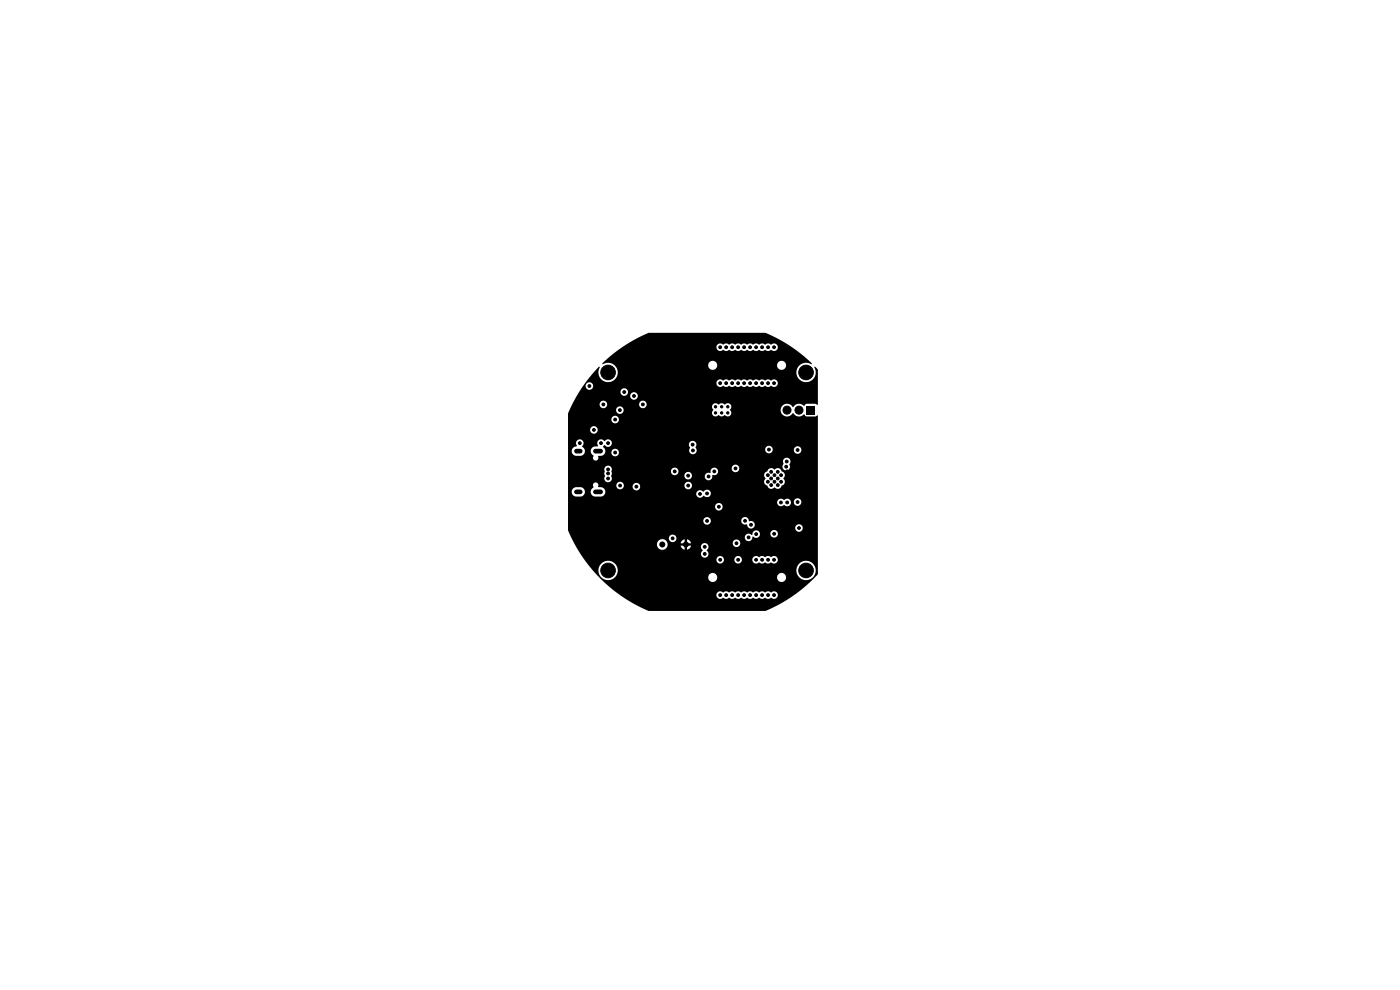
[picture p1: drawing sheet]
<svg xmlns="http://www.w3.org/2000/svg" width="297mm" height="210mm" viewBox="0 0 297 210" stroke-linecap="round" stroke-linejoin="round" font-family="sans-serif">
<g fill="#000" stroke="#000" stroke-width=".21">
<circle cx="129" cy="79" r="1.55"/>
<circle cx="152.8" cy="73.7" r=".3"/>
<circle cx="154.1" cy="73.7" r=".3"/>
<circle cx="155.3" cy="73.7" r=".3"/>
<circle cx="156.6" cy="73.7" r=".3"/>
<circle cx="157.9" cy="73.7" r=".3"/>
<circle cx="159.1" cy="73.7" r=".3"/>
<circle cx="160.4" cy="73.7" r=".3"/>
<circle cx="161.7" cy="73.7" r=".3"/>
<circle cx="162.9" cy="73.7" r=".3"/>
<circle cx="164.2" cy="73.7" r=".3"/>
<circle cx="171" cy="79" r="1.55"/>
<circle cx="123" cy="94" r=".3"/>
<circle cx="125" cy="81.9" r=".3"/>
<circle cx="126" cy="91.2" r=".3"/>
<circle cx="127.5" cy="94" r=".3"/>
<circle cx="128" cy="85.8" r=".3"/>
<circle cx="129" cy="94" r=".3"/>
<circle cx="129" cy="99.6" r=".3"/>
<circle cx="130.5" cy="96" r=".3"/>
<circle cx="130.5" cy="89" r=".3"/>
<circle cx="131.5" cy="87" r=".3"/>
<circle cx="132.4" cy="83.2" r=".3"/>
<circle cx="134.5" cy="84" r=".3"/>
<circle cx="136.4" cy="85.8" r=".3"/>
<circle cx="146.9" cy="94.3" r=".3"/>
<circle cx="147" cy="95.6" r=".3"/>
<circle cx="148" cy="97" r=".3"/>
<circle cx="149.5" cy="88.5" r=".3"/>
<circle cx="151.8" cy="87.6" r=".25"/>
<circle cx="151.8" cy="86.3" r=".25"/>
<circle cx="152.8" cy="81.3" r=".3"/>
<circle cx="153.1" cy="87.6" r=".25"/>
<circle cx="153.1" cy="86.3" r=".25"/>
<circle cx="154.1" cy="81.3" r=".3"/>
<circle cx="154.4" cy="87.6" r=".25"/>
<circle cx="154.4" cy="86.3" r=".25"/>
<circle cx="155.3" cy="81.3" r=".3"/>
<circle cx="156" cy="99.4" r=".3"/>
<circle cx="156.6" cy="81.3" r=".3"/>
<circle cx="157.9" cy="81.3" r=".3"/>
<circle cx="159" cy="86" r=".3"/>
<circle cx="159" cy="87.4" r=".3"/>
<circle cx="159.1" cy="81.3" r=".3"/>
<circle cx="160.4" cy="81.3" r=".3"/>
<circle cx="161.7" cy="81.3" r=".3"/>
<circle cx="162" cy="86" r=".3"/>
<circle cx="162" cy="87.4" r=".3"/>
<circle cx="162.9" cy="81.3" r=".3"/>
<circle cx="163.1" cy="95.4" r=".3"/>
<circle cx="164.2" cy="81.3" r=".3"/>
<circle cx="166.8" cy="99" r=".3"/>
<circle cx="166.9" cy="97.9" r=".3"/>
<circle cx="167" cy="87" r=".85"/>
<circle cx="169.2" cy="95.5" r=".3"/>
<circle cx="169.5" cy="87" r=".85"/>
<circle cx="129" cy="101.5" r=".3"/>
<circle cx="129" cy="100.4" r=".3"/>
<circle cx="130.5" cy="108.5" r=".3"/>
<circle cx="131.5" cy="103" r=".3"/>
<circle cx="135" cy="103.2" r=".3"/>
<circle cx="136.5" cy="100" r=".3"/>
<circle cx="142.7" cy="114.2" r=".3"/>
<circle cx="143.1" cy="100" r=".3"/>
<circle cx="146" cy="100.9" r=".3"/>
<circle cx="146" cy="103" r=".3"/>
<circle cx="148.5" cy="104.8" r=".3"/>
<circle cx="149.5" cy="116" r=".3"/>
<circle cx="149.5" cy="117.5" r=".3"/>
<circle cx="150" cy="104.7" r=".3"/>
<circle cx="150" cy="110.5" r=".3"/>
<circle cx="150" cy="105.9" r=".3"/>
<circle cx="150.3" cy="101.1" r=".3"/>
<circle cx="151" cy="113" r=".3"/>
<circle cx="151.5" cy="100" r=".3"/>
<circle cx="152.5" cy="107.5" r=".3"/>
<circle cx="152.8" cy="118.7" r=".3"/>
<circle cx="156.2" cy="115.2" r=".3"/>
<circle cx="156.6" cy="118.7" r=".3"/>
<circle cx="158.1" cy="110.5" r=".3"/>
<circle cx="158.8" cy="114" r=".3"/>
<circle cx="159.3" cy="111.3" r=".3"/>
<circle cx="160.4" cy="118.7" r=".3"/>
<circle cx="160.4" cy="113.3" r=".3"/>
<circle cx="161.7" cy="118.7" r=".3"/>
<circle cx="162.9" cy="100.8" r=".3"/>
<circle cx="162.9" cy="102.2" r=".3"/>
<circle cx="162.9" cy="118.7" r=".3"/>
<circle cx="163.6" cy="101.5" r=".3"/>
<circle cx="163.6" cy="102.9" r=".3"/>
<circle cx="163.6" cy="100.1" r=".3"/>
<circle cx="164.2" cy="118.7" r=".3"/>
<circle cx="164.2" cy="113.2" r=".3"/>
<circle cx="164.3" cy="100.8" r=".3"/>
<circle cx="164.3" cy="102.2" r=".3"/>
<circle cx="165" cy="101.5" r=".3"/>
<circle cx="165" cy="102.9" r=".3"/>
<circle cx="165" cy="100.1" r=".3"/>
<circle cx="165.7" cy="106.6" r=".3"/>
<circle cx="165.7" cy="100.8" r=".3"/>
<circle cx="165.7" cy="102.2" r=".3"/>
<circle cx="167" cy="106.6" r=".3"/>
<circle cx="167" cy="100" r=".3"/>
<circle cx="169.2" cy="106.5" r=".3"/>
<circle cx="169.5" cy="112" r=".3"/>
<circle cx="170.7" cy="111" r=".3"/>
<circle cx="129" cy="121" r="1.55"/>
<circle cx="152.8" cy="126.2" r=".3"/>
<circle cx="154.1" cy="126.2" r=".3"/>
<circle cx="155.3" cy="126.2" r=".3"/>
<circle cx="156.6" cy="126.2" r=".3"/>
<circle cx="157.9" cy="126.2" r=".3"/>
<circle cx="159.1" cy="126.2" r=".3"/>
<circle cx="160.4" cy="126.2" r=".3"/>
<circle cx="161.7" cy="126.2" r=".3"/>
<circle cx="162.9" cy="126.2" r=".3"/>
<circle cx="164.2" cy="126.2" r=".3"/>
<circle cx="171" cy="121" r="1.55"/>
</g>
<g fill="#000">
<path d="M127 77.8l.3 .1a2.06 2.06 0 0 0 .4 2.7 2.06 2.06 0 0 0 2.8-.2 2.06 2.06 0 0 0 0-2.8h19.7l.1 .2a.97 .97 0 0 0 1 .7 .97 .97 0 0 0 .9-.9h12.6l.1 .2a.97 .97 0 0 0 1.6 .4 .97 .97 0 0 0-.4-1.6 .97 .97 0 0 0-1.3 1h-12.6v-.2a.97 .97 0 0 0-1.1-.9 .97 .97 0 0 0-.9 1.1h-19.7l-.1-.1a2.91 2.91 0 0 0-2.6-.3l1.6-1.6 2.7-2h19.9a.86 .86 0 0 0 .5 .8 .86 .86 0 0 0 1-.2 1.05 1.05 0 0 0 1.3 0 1.13 1.13 0 0 0 1.2 0 1.13 1.13 0 0 0 1.3 0 1.13 1.13 0 0 0 1.3 0 1.13 1.13 0 0 0 1.3 0 1.13 1.13 0 0 0 1.2 0 1.13 1.13 0 0 0 1.3 0 1.13 1.13 0 0 0 1.3 0 .82 .82 0 0 0 1.1-.1 .82 .82 0 0 0-.1-1.1 .82 .82 0 0 0-1.2 .1 1.05 1.05 0 0 0-1.3 0 1.13 1.13 0 0 0-1.3 0 1.13 1.13 0 0 0-1.2 0 1.13 1.13 0 0 0-1.3 0 1.13 1.13 0 0 0-1.3 0 1.13 1.13 0 0 0-1.2 0 1.13 1.13 0 0 0-1.3 0 1.13 1.13 0 0 0-1.3 0 .8 .8 0 0 0-.8-.2 .8 .8 0 0 0-.5 .7h-19.9l2.7-1.7 2.8-1.3h24.8l2.8 1.3 2.6 1.6 2.8 2.1 1.6 1.4v.2a2.08 2.08 0 0 0-3.1 .8 2.08 2.08 0 0 0 1.3 2.9 2.08 2.08 0 0 0 2.7-1.8l-.3-1.3 .7 .6v7.4l-.6-.2h-1.8l-.5 .5a1.49 1.49 0 0 0-2.4 .3 1.39 1.39 0 0 0-2.1-.5 1.39 1.39 0 0 0 0 2.2 1.39 1.39 0 0 0 2.1-.5 1.52 1.52 0 0 0 2.4 .3l.5 .4 1.8 .1 .5-.3 .1 .1v33.6l-1.1 1.1-2.2 2-2.4 1.8-2.6 1.6-2.8 1.3h-24.8l-3.2-1.6-3-1.8h20.6a.86 .86 0 0 0 .5 .8 .86 .86 0 0 0 1-.2 1.05 1.05 0 0 0 1.3 0 1.13 1.13 0 0 0 1.2 0 1.13 1.13 0 0 0 1.3 0 1.13 1.13 0 0 0 1.3 0 1.13 1.13 0 0 0 1.3 0 1.13 1.13 0 0 0 1.2 0 1.13 1.13 0 0 0 1.3 0 1.13 1.13 0 0 0 1.3 0 .83 .83 0 0 0 1.1-.1 .83 .83 0 0 0-.1-1.2 .83 .83 0 0 0-1.2 .2 1.05 1.05 0 0 0-1.3 0 1.13 1.13 0 0 0-1.3 0 1.13 1.13 0 0 0-1.2 0 1.13 1.13 0 0 0-1.3 0 1.13 1.13 0 0 0-1.3 0 1.13 1.13 0 0 0-1.2 0 1.13 1.13 0 0 0-1.3 0 1.13 1.13 0 0 0-1.3 0 .8 .8 0 0 0-.8-.2 .8 .8 0 0 0-.5 .7h-20.6l-3.1-2.6-2.6-2.7h1.2v.2a2.05 2.05 0 0 0 3.4 1.5h19.9l.1 .2a.97 .97 0 0 0 1 .7 .97 .97 0 0 0 .9-.9h12.6l.1 .2a.97 .97 0 0 0 1.6 .4 .97 .97 0 0 0-.4-1.6 .97 .97 0 0 0-1.3 1h-12.6v-.2a.97 .97 0 0 0-1.1-.9 .97 .97 0 0 0-.9 1.1h-19.9l.5-.7 .3-1h37.8v.2a2.05 2.05 0 0 0 3.2 1.7 2.05 2.05 0 0 0 0-3.5 2.05 2.05 0 0 0-3.2 1.6h-37.8l-.1-.3a2.05 2.05 0 0 0-2.1-1.6 2.05 2.05 0 0 0-2 1.9h-1.2l-1.8-2.2h28.1a.8 .8 0 0 0 .8 .8 .8 .8 0 0 0 .8-.8h2.2v.1a.8 .8 0 0 0 .9 .7 .8 .8 0 0 0 .7-.8h2.2v.1a.87 .87 0 0 0 1.5 .5 1.05 1.05 0 0 0 1.3 0 1.13 1.13 0 0 0 1.3 0 .83 .83 0 0 0 1.1-.1 .83 .83 0 0 0-.1-1.2 .83 .83 0 0 0-1.2 .2 1.05 1.05 0 0 0-1.3 0 1.13 1.13 0 0 0-1.3 0 .8 .8 0 0 0-.8-.2 .8 .8 0 0 0-.5 .7h-2.2v-.2a.8 .8 0 0 0-.9-.6 .8 .8 0 0 0-.7 .8h-2.2v-.2a.8 .8 0 0 0-.9-.6 .8 .8 0 0 0-.7 .8h-28.1l-2-3.3h17.5v.2a1.14 1.14 0 0 0 1.3 1 1.14 1.14 0 0 0 .9-1.4h3.6v.6h-.8l.4 .6 .4 .2v-.8h.6v.8l.4-.2 .4-.5h2.1l.4 .9a.84 .84 0 0 0-.2 1.2 .84 .84 0 0 0 1.3 0 .84 .84 0 0 0-.3-1.3 .81 .81 0 0 0 .1-1.3 .81 .81 0 0 0-1.3 .5h-2.1v-.1h-.8v-.6h9.6v.1a.8 .8 0 0 0 1.3 .6 .8 .8 0 0 0 0-1.3 .8 .8 0 0 0-1.3 .6h-8.8l-.4-.6-.4-.2v.8h-.6v-.8l-.6 .4-.2 .4h-2.8a1.14 1.14 0 0 0-1.2-.8 1.14 1.14 0 0 0-1 1h-17.5l-.7-1.3h20.7a.8 .8 0 0 0 .9 .9 .8 .8 0 0 0 .7-1.1h14.5v.2a.85 .85 0 0 0 1 .7 .85 .85 0 0 0 .7-1 .87 .87 0 0 0 1 .2 .87 .87 0 0 0 .5-.8h2.2v.1a.8 .8 0 0 0 1.3 .6 .8 .8 0 0 0 0-1.4 .8 .8 0 0 0-1.3 .7l-2.2-.1a.85 .85 0 0 0-1-.6 .85 .85 0 0 0-.7 1h-.1a.8 .8 0 0 0-.8-.3 .8 .8 0 0 0-.6 .7l-14.6-.1a.8 .8 0 0 0-.9-.4 .8 .8 0 0 0-.6 .7h-20.7l-.7-1.6v-2.1h28.7v.2a.8 .8 0 0 0 .9 .7 .8 .8 0 0 0 .7-.9h6.5v.2a.91 .91 0 0 0 1.2 .6v.1a.8 .8 0 0 0 .5 .8 .8 .8 0 0 0 .8-.2h8.9v.2a.8 .8 0 0 0 1.2 .6 .8 .8 0 0 0 0-1.4 .8 .8 0 0 0-1.2 .6h-8.9l.1-.1a.85 .85 0 0 0 0-1 .85 .85 0 0 0-1-.2 .82 .82 0 0 0-.8-.9 .82 .82 0 0 0-.8 .7h-6.5v-.1a.8 .8 0 0 0-.9-.6 .8 .8 0 0 0-.7 .7h-28.7v-3h31.2v.2a.8 .8 0 0 0 1.2 .6 .8 .8 0 0 0 0-1.4 .8 .8 0 0 0-1.2 .6h-31.2v-.9h44.4v.2a.87 .87 0 0 0 .6 .7 .87 .87 0 0 0 .9-.3 .81 .81 0 0 0 .9 .2 .81 .81 0 0 0 .5-.9h.6v.2a.8 .8 0 0 0 1.2 .6 .8 .8 0 0 0 0-1.4 .8 .8 0 0 0-1.2 .6h-.6a.88 .88 0 0 0-1.5-.3l-.1-.1a.8 .8 0 0 0-1.3 .5h-44.4v-2.1h.8l.2 .6 .5 .3h1.2a1.01 1.01 0 0 0 .9-.9h1.2l.4 .7 .5 .2h1.5l.6-.6h19.4v.2a.86 .86 0 0 0 .7 .7 .86 .86 0 0 0 .9-.4 .83 .83 0 0 0 1.3 0 .83 .83 0 0 0-.2-1.3 .83 .83 0 0 0-1.2 .4h-.1a.8 .8 0 0 0-.8-.3 .8 .8 0 0 0-.6 .7h-19.4l.1-.1a1 1 0 0 0-.9-1.3h-.6v-.4h3.8v.2a.8 .8 0 0 0 .8 .7 .8 .8 0 0 0 .8-.6h1.9v.1a.8 .8 0 0 0 1 .7 .8 .8 0 0 0 .5-1.1h9.5v.2a.8 .8 0 0 0 1.2 .6 .8 .8 0 0 0 0-1.4 .8 .8 0 0 0-1.2 .6h-9.5a.8 .8 0 0 0-.9-.5 .8 .8 0 0 0-.6 .8l-1.9-.1a.8 .8 0 0 0-.7-.9 .8 .8 0 0 0-.9 .7l-3.8-.1a.58 .58 0 0 0-.8-.4 .58 .58 0 0 0-.2 .9v.1a1 1 0 0 0-.6 1h-1.2v-.2a1.01 1.01 0 0 0-.9-.9l-1.2 .1-.5 .3-.2 .7h-.8v-4.9h7.7v1a.7 .7 0 0 1 0 .9 .83 .83 0 0 0 1.1 .8 .83 .83 0 0 0 .3-1.3l15.6-.1a.8 .8 0 0 0 .7 .9 .8 .8 0 0 0 .9-.7h2.7v.2a.84 .84 0 0 0 1 .7 .84 .84 0 0 0 .6-1.1l11-.1 .1 .5a.44 .44 0 0 1 .2 .4 .44 .44 0 0 1-.3 .4 1.11 1.11 0 0 0 .7 1.1 .9 .9 0 0 0 1.5 .3 .89 .89 0 0 0 .9 .3 .89 .89 0 0 0 .7-.7 .89 .89 0 0 0 .3-1.5 .89 .89 0 0 0 .3-.9 .89 .89 0 0 0-.7-.7 .87 .87 0 0 0-.7-.6 .87 .87 0 0 0-.8 .3 .96 .96 0 0 0-1.6 .4l-.4 .3-.2 .4h-10.2a.8 .8 0 0 0 .4-.7 .8 .8 0 0 0-.4-.7h3.3v.1a.8 .8 0 0 0 1.1 .7 .8 .8 0 0 0 .4-1.2h9.3v.2a.84 .84 0 0 0 1.1 .6 .84 .84 0 0 0 .4-1.3 .83 .83 0 0 0-.1-1.1 .83 .83 0 0 0-1.1 0 .83 .83 0 0 0-.1 1.2l-.2 .4h-9.3a.8 .8 0 0 0-.9-.3 .8 .8 0 0 0-.6 .7l-3.4-.1a.9 .9 0 0 0-1.1 1.1h-.2a.8 .8 0 0 0-1 .7h-2.7a.8 .8 0 0 0-.7-.9 .8 .8 0 0 0-.9 .7h-15.5v-.9h12.6a.8 .8 0 0 0 1.1 .9 .8 .8 0 0 0 .3-1.4 .8 .8 0 0 0-1.3 .4l-.1 .1h-12.6a.8 .8 0 0 0-.5-1.1 .8 .8 0 0 0-1 .7h-7.7v-3.7h.8l.2 .5 .7 .4 1.4-.1 .4-.4 .1-.4h1.2l.2 .5 .4 .4a.61 .61 0 0 0 .1 .8 .61 .61 0 0 0 .8 .1 .61 .61 0 0 0 .1-.8l.1-.1a1.13 1.13 0 0 0 1.4-.7l1.3-.1v.2a.8 .8 0 0 0 1.2 .6 .8 .8 0 0 0 0-1.4 .8 .8 0 0 0-1.2 .6h-1.3a1.22 1.22 0 0 0-.5-1.2l.3-.3 .2 .1a.8 .8 0 0 0 .7 .3 .8 .8 0 0 0 .7-.6h16.3l.1 .5a.54 .54 0 0 1 0 .8 .8 .8 0 0 0 .9 .9 .8 .8 0 0 0 .7-1.1h14.5v.1a.8 .8 0 0 0 .9 .8 .8 .8 0 0 0 .7-.8h4.5v.1a.8 .8 0 0 0 1.2 .6 .8 .8 0 0 0 0-1.3 .8 .8 0 0 0-1.2 .6l-4.5-.1a.8 .8 0 0 0-.8-.7 .8 .8 0 0 0-.8 .7h-14.5l-.3-.4a.82 .82 0 0 0-.2-1.3 .82 .82 0 0 0-1.2 .6h-16.3a.84 .84 0 0 0-.5-1 .84 .84 0 0 0-1.1 .4 .86 .86 0 0 0-1.2-.2 .86 .86 0 0 0-.1 1.2l-.1 .1a1.1 1.1 0 0 0-1.5 1.1h-1.2l-.1-.6-.5-.5a.85 .85 0 0 0 .1-1.2 .85 .85 0 0 0-1.2-.1 .85 .85 0 0 0 0 1.2l-.1 .1a1 1 0 0 0-1 1.1h-.8v-4.7h4.7v.2a.8 .8 0 0 0 1.2 .6 .8 .8 0 0 0 0-1.4 .8 .8 0 0 0-1.2 .6h-4.7v-2.2h9.2v.2a.8 .8 0 0 0 1.2 .6 .8 .8 0 0 0 0-1.4 .8 .8 0 0 0-1.2 .6h-9.2v-1.2l.3-.8h9.9a.8 .8 0 0 0 1.1 .9 .8 .8 0 0 0 .2-1.4 .8 .8 0 0 0-1.3 .4v.1h-9.9l.6-1.2h5.8a.8 .8 0 0 0 .8 .9 .8 .8 0 0 0 .8-.9h6.8v.2a.8 .8 0 0 0 .5 .7 .8 .8 0 0 0 .8-.2h14.1l.1 .1a.49 .49 0 0 1 0 .9 .81 .81 0 0 0 .4 .9 .81 .81 0 0 0 1-.2 1.03 1.03 0 0 0 1.3 0 .79 .79 0 0 0 1.2-.1 .79 .79 0 0 0-.1-1.1 .8 .8 0 0 0 0-1.2 .8 .8 0 0 0-1.2 .1 .89 .89 0 0 0-1.3 0 .76 .76 0 0 0-.9-.2 .76 .76 0 0 0-.5 .8l-14-.1a.8 .8 0 0 0-.3-1.2 .8 .8 0 0 0-1.1 .6l-6.8-.1a.8 .8 0 0 0-.8-.6 .8 .8 0 0 0-.8 .7h-5.8l1.5-2.6h8.7l.1 .4 .3 .4h1.7v.2a.8 .8 0 0 0 1.2 .6 .8 .8 0 0 0 0-1.4 .8 .8 0 0 0-1.2 .6h-1h.1a.8 .8 0 0 0 .1-1.4 .8 .8 0 0 0-1.3 .6h-8.7l.8-1.3h.5v.2a.8 .8 0 0 0 1.3 .6 .8 .8 0 0 0-.1-1.4h26.6v.2a.87 .87 0 0 0 1.5 .4 1.05 1.05 0 0 0 1.3 .1 1.13 1.13 0 0 0 1.2 0 1.13 1.13 0 0 0 1.3 0 1.13 1.13 0 0 0 1.3 0 1.13 1.13 0 0 0 1.3 0 1.13 1.13 0 0 0 1.2 0 1.13 1.13 0 0 0 1.3 0 1.13 1.13 0 0 0 1.3 0 .82 .82 0 0 0 1.1-.2 .82 .82 0 0 0-.1-1.1 .82 .82 0 0 0-1.2 .1 1.05 1.05 0 0 0-1.3 0 1.13 1.13 0 0 0-1.3 0 1.13 1.13 0 0 0-1.2 0 1.13 1.13 0 0 0-1.3 0 1.13 1.13 0 0 0-1.3 0 1.13 1.13 0 0 0-1.2 0 1.13 1.13 0 0 0-1.3 0 1.13 1.13 0 0 0-1.3 0 .8 .8 0 0 0-.8-.2 .8 .8 0 0 0-.5 .7h-26.6a.8 .8 0 0 0-1.2 .6h-.5zM171.2 86.2h1.7v1.7h-1.7z"/>
<circle cx="140.5" cy="115.5" r=".63"/>
<circle cx="145.5" cy="115.5" r=".63"/>
</g>
<path d="M122.3 95.7h.8M126.3 95.7h1.1M122.3 104.3h.8M126.3 104.3h1.1" fill="none" stroke="#000" stroke-width="1"/>
</svg>
